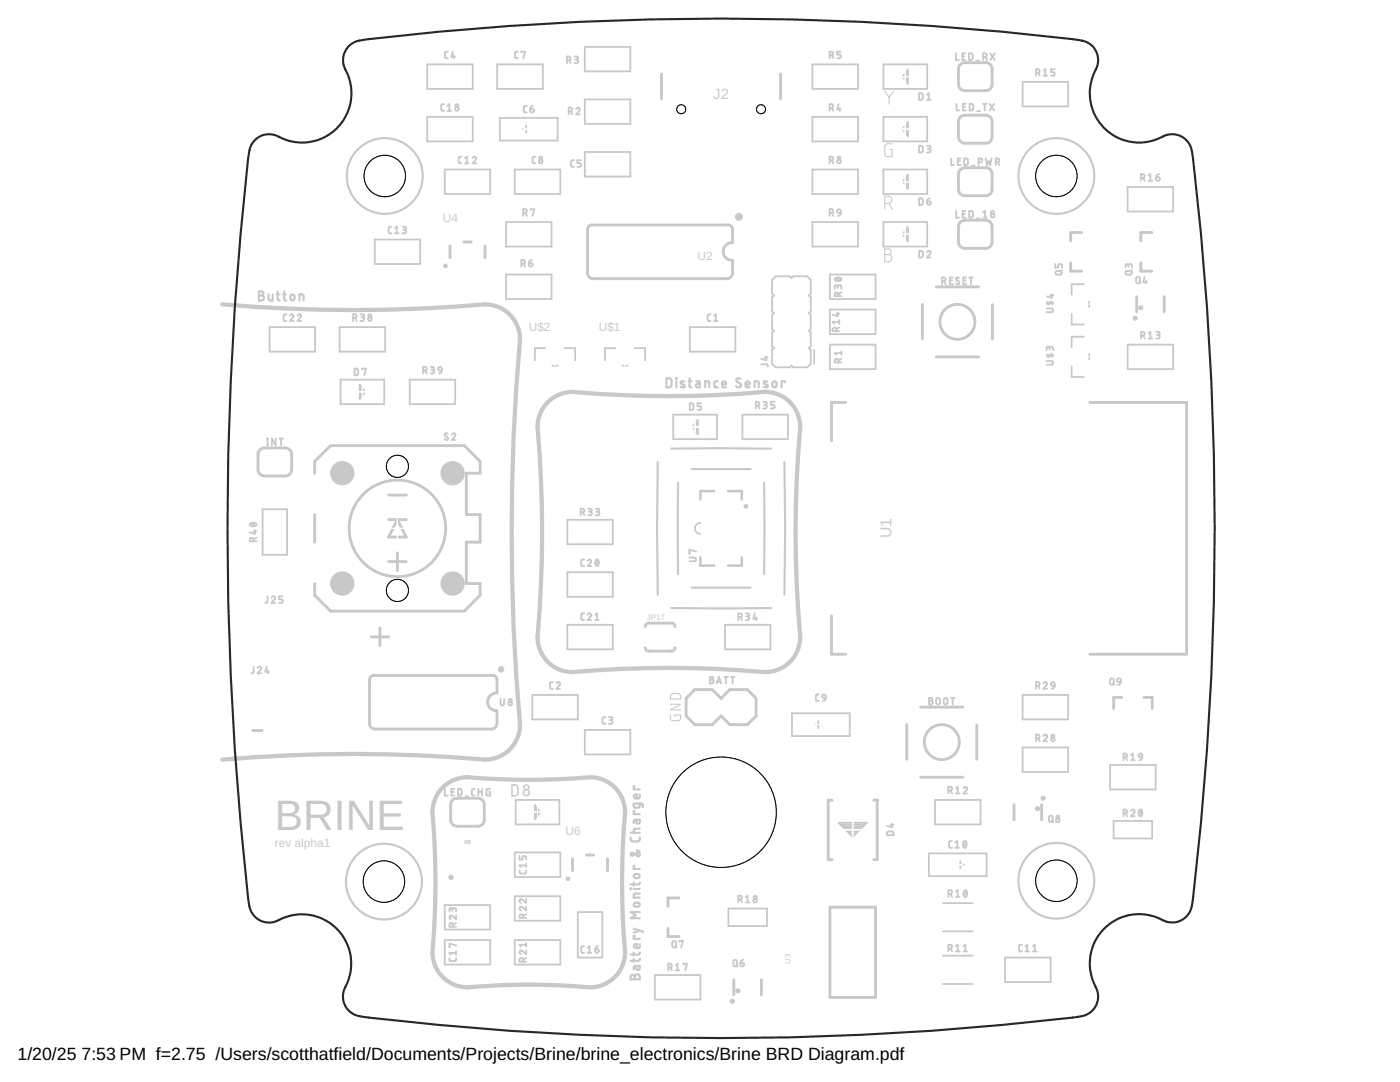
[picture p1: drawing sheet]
<svg xmlns="http://www.w3.org/2000/svg" width="279mm" height="216mm" viewBox="0 0 279 216" stroke-linecap="round" stroke-linejoin="round" font-family="sans-serif">
<defs><g id="words">
<text font-size="8.5" fill="#c8c8c8" x="54.9" y="165.6">BRINE</text>
<g font-size="3.5">
<text x="3.5" y="211.4">1/20/25</text>
<text x="16.3" y="211.4">7:53 PM f=2.75 /Users/scotthatfield/Documents/Projects/Brine/brine_electronics/Brine BRD Diagram.pdf</text>
</g>
<text font-size="3.2" fill="#c8c8c8" x="177.9" y="107.4" transform="rotate(-90 177.9 107.4)">U1</text>
<text font-size="3" fill="#c8c8c8" x="142.3" y="19.8">J2</text>
<g font-size="2.4" fill="#c8c8c8">
<text x="88.4" y="44.3">U4</text>
<text x="139.2" y="51.9">U2</text>
<text x="105.5" y="66">U$2</text>
<text x="119.5" y="66">U$1</text>
<text x="112.9" y="166.6">U6</text>
<text x="54.9" y="169.1">rev alpha1</text>
</g>
<g font-size="1.6" fill="#c8c8c8">
<text x="129.1" y="123.6">JP17</text>
<text x="157.8" y="192.3" transform="rotate(-90 157.8 192.3)">U3</text>
</g>
</g></defs>
<g fill="none" stroke="#fff" stroke-width=".2">
<path d="M88.9 15.3h1.8M89.8 14.4v1.8M102.8 15.3h1.9M103.8 14.4v1.8M120.5 11.8h1.4M121.2 11.1v1.4M165.8 15.3h1.8M166.7 14.4v1.8M179.5 15.3h2.3M180.7 14.1v2.4M193.5 15.3h2.2M194.6 14.2v2.2"/>
<path d="M207.8 18.8h1.7M208.6 17.9v1.8M88.9 25.8h1.8M89.8 24.8v1.9M92.4 36.3h1.8M93.3 35.3v1.9M104.4 25.8h2.2M105.5 24.7v2.2M106.4 36.3h1.8M107.3 35.3v1.9M120.5 32.8h1.5M120.5 22.3h1.4"/>
<path d="M121.2 21.6v1.4M121.2 32v1.5M141.5 25.8h4.8M143 32.8h1.8M143.9 23.4v4.8M143.9 31.9v1.8M165.8 36.3h1.8M165.8 25.8h1.8M166.7 24.9v1.7M166.7 35.4v1.7M179.5 36.3h2.3M179.5 25.8h2.3"/>
<path d="M180.7 24.6v2.3M180.7 35.1v2.3M193.5 36.3h2.2M193.7 25.8h1.9M194.6 24.8v2M194.6 35.2v2.2M228.7 39.8h1.8M229.6 38.9v1.7M78.4 50.2h1.9M79.3 49.3v1.9M92.3 50.2h2M93.3 49.2v2.1"/>
<path d="M104.6 57.2h1.8M104.6 46.7h1.8M105.5 45.9v1.7M105.5 56.3v1.8M129.8 50.2h3.9M131.7 48.3v3.9M165.8 46.7h1.8M166.7 45.8v1.8M169.5 57.2h1.4M170.2 56.5v1.4M179.5 46.7h2.3M180.7 45.6v2.3"/>
<path d="M193.5 46.7h2.2M194.6 45.6v2.3M214.7 50.2h1.9M215.6 49.3v1.9M215.6 59v3.4M228.6 50.2h1.9M229.6 49.3v1.9M229.6 60v1.5M57.4 67.7h1.9M58.4 66.8v1.9M71.2 78.2h2.3M71.4 67.7h1.8"/>
<path d="M72.3 66.8v1.8M72.3 77v2.4M85.4 78.2h1.8M86.3 77.3v1.8M109.1 71.2h3.3M110.8 69.5v3.4M123.1 71.2h3.3M124.8 69.5v3.4M141.2 67.7h2M142.2 66.7v2M158.5 71.2h2.4M159.7 70v2.4"/>
<path d="M169.5 71.2h1.4M169.5 64.2h1.4M170.2 63.5v1.4M170.2 70.5v1.4M189.1 64.2h3.9M191.1 62.3v3.9M213.9 71.2h3.4M213.9 60.7h3.4M215.6 69.5v3.4M228.7 71.2h1.8M228.9 60.7h1.4M229.6 70.3v1.8"/>
<path d="M53.7 92.2h2.2M54.8 91.1v2.2M137.8 85.2h1.8M138.7 84.3v1.8M151.8 85.2h1.8M152.7 84.3v1.8M54 106.2h1.7M54.8 105.3v1.7M76.5 105.4h5.6M79.3 102.6v5.6M116.8 116.6h1.9M116.9 106.2h1.7"/>
<path d="M117.8 105.3v1.7M117.8 115.7v1.9M142.4 105.4h3M143.9 103.9v3M195.3 105.4h5.6M198.1 102.6v5.6M54.1 123.6h1.4M54.8 122.9v1.4M58.4 138.3v3.6M86.5 138.2v3.8M116.8 127.1h1.9M117.8 126.2v1.8"/>
<path d="M131 127.1h1.5M131.7 126.4v1.4M148.3 127.1h1.8M149.2 126.2v1.8M56.6 140.1h3.6M84.5 140.1h3.9M109.8 141.1h1.9M110.8 140.2v1.8M120.3 148.1h1.9M121.2 147.2v1.8M139.3 141.1h2.2M140.4 140v2.2"/>
<path d="M162.6 144.6h2.4M163.8 143.4v2.4M186 148.1h3.9M188 146.2v3.8M207.7 151.6h1.8M207.8 141.1h1.7M208.6 140.2v1.8M208.6 150.7v1.8M225.1 141.1h1.9M225.2 155.1h1.8M226.1 140.2v1.8M226.1 154.2v1.8"/>
<path d="M92.2 162.1h2.2M92.6 172.6h1.4M93.3 161v2.2M93.3 171.9v1.3M106 162.1h2.5M106.6 172.6h1.4M107.3 160.8v2.5M107.3 171.9v1.3M116.4 172.6h2.7M117.8 171.2v2.7M168.4 165.6h3.6M170.2 163.7v3.7"/>
<path d="M190.2 162.1h1.9M190.2 172.6h1.9M191.2 161.1v1.9M191.2 171.6v1.9M204.4 162.1h1.4M205.1 161.4v1.4M225.3 165.6h1.6M226.1 164.7v1.7M92.5 190h1.6M92.6 183h1.4M93.3 182.3v1.4M93.3 189.3v1.5"/>
<path d="M106.6 190h1.4M106.6 181.3h1.4M107.3 180.6v1.4M107.3 189.3v1.4M117.1 186.5h1.3M117.8 185.8v1.4M134.3 197h1.8M134.3 183h1.8M135.2 182.2v1.7M135.2 196.1v1.8M148.4 183h1.6M148.5 197h1.5"/>
<path d="M149.2 182.2v1.6M149.2 196.3v1.5M168.3 190h3.7M170.2 188.2v3.7M190.3 193.5h1.7M190.3 183h1.7M191.2 182.2v1.7M191.2 192.7v1.7M204.1 193.5h2M205.1 192.5v2"/>
</g>
<g fill="none" stroke="#c8c8c8" stroke-width=".42">
<path d="M51.7 58.1h.5a.4 .4 0 0 1 .4 .4 .4 .4 0 0 1-.4 .4 .51 .51 0 0 1 .5 .6 .51 .51 0 0 1-.5 .5h-.5zM51.7 58.9h.5M53.6 58.7v1.1l.3 .2h.5v-1.3M55.2 58.7h.6M55.4 58.1v1.7l.4 .2M56.5 58.7h.6M56.7 58.1v1.7l.4 .2M58.1 58.9l.3-.2 .3 .2 .1 .6a.41 .41 0 0 1-.4 .5 .41 .41 0 0 1-.4-.5zM59.8 60v-1.3l.6 .1 .2 .1v1.1M133 75.5h.6l.4 .3v1.1l-.4 .4h-.6zM134.9 75.5l.1 .1zM135 76.1v1.2"/>
<path d="M136.5 76.2l-.5-.1-.2 .3 .8 .5v.3h-.8M137.4 76.1h.6M137.6 75.5v1.6l.4 .2M139 76.1h.5l.1 .2 .1 1h-.5a.35 .35 0 0 1-.3-.4 .35 .35 0 0 1 .3-.3h.5M140.7 77.3v-1.2l.8 .1 .1 1.1M143.3 76.1h-.6l-.1 .3v.8l.7 .1M144.1 76.7h.8a.42 .42 0 0 0-.3-.6 .42 .42 0 0 0-.5 .4l.1 .7 .7 .1M147.8 75.6a.46 .46 0 0 0-.7-.1 .46 .46 0 0 0-.1 .6l.7 .4a.46 .46 0 0 1 .1 .7 .46 .46 0 0 1-.7 0l-.2-.2M148.8 76.7h.8a.42 .42 0 0 0-.3-.6 .42 .42 0 0 0-.5 .4l.1 .7 .7 .1M150.6 77.3v-1.2l.7 .1 .1 1.1M153.1 76.2l-.6-.1-.1 .3 .8 .5v.3h-.8M154.3 76.2l.3-.1 .3 .1 .1 .7a.41 .41 0 0 1-.4 .4 .41 .41 0 0 1-.4-.4z"/>
<path d="M156.6 76.3v-.2h-.6v1.2M131.3 92.2l-.2 13.2 .2 13.3M134 89.5h19.9M135.3 96.3v18.3M138 93.6h11.8M152.5 96.3v18.3M156.5 92.2l.2 13.2-.2 13.2M138 117.3h11.8M134 121.3h19.9M126.7 156.9h-.2v.6h1.2M127.7 158.5l-.1 .7-.7 .1a.42 .42 0 0 1-.4-.5 .42 .42 0 0 1 .6-.3v.8M125.9 167.1v.5l.4 .3h1.1l.3-.3v-.5"/>
<path d="M125.9 177.3l.1 .1zM125.9 166.2h1.8M126.5 176.1v.6M126.5 177.4h1.2M126.6 174.5l.7-.1a.4 .4 0 0 1 .4 .4 .4 .4 0 0 1-.4 .4l-.7-.1-.1-.3zM126.7 161.9h-.2v.6h1.2M126.7 172.8h-.2v.6h1.2M127 163.6v.4a.35 .35 0 0 0 .3 .4 .35 .35 0 0 0 .4-.4v-.4h-1.1l-.1 .7M127.1 169.6l.6 .9-.2 .3h-.2l-1-.6a.3 .3 0 0 0-.4 .2 .3 .3 0 0 0 .4 .3l1.4-.9M127.7 178.3h-1l-.2 .3v.5h1.2M127.7 176.1l-.2 .4h-1.6M127.7 165.4h-1.1l-.1 .8"/>
<path d="M127.7 160.3l-.2 .8-.7 .1-.3-.2v-.7h1.5l.3 .2v.6M126 194.6l.4-.1 .3 .4a.5 .5 0 0 1 .5-.5 .5 .5 0 0 1 .5 .5v.5h-1.8zM126.5 190.1v.5M126.5 191.3v.6M126.5 185.3l1.8 .6v.2M126.6 180.2l.7-.1a.4 .4 0 0 1 .4 .4 .4 .4 0 0 1-.4 .4l-.7-.1-.1-.3zM126.7 194.9v.5M126.7 186.8h-.2v.5h1.2M127 192.7v.5a.35 .35 0 0 0 .3 .4 .35 .35 0 0 0 .4-.4v-.5h-.9l-.3 .2v.6M127.7 191.3l-.2 .4h-1.6M127.7 190.1l-.2 .3-1.6 .1M127.7 188.4l-.1 .6-.7 .2a.42 .42 0 0 1-.4-.5 .42 .42 0 0 1 .6-.3v.8"/>
<path d="M127.7 185.7l-1.2 .4M127.7 182h-1.8l1 .6-1 .6h1.8"/>
<circle cx="76.8" cy="35.1" r="7.6"/>
<circle cx="210.8" cy="35.1" r="7.6"/>
<circle cx="76.6" cy="175.9" r="7.6"/>
<circle cx="210.8" cy="175.7" r="7.6"/>
</g>
<path d="M44.4 60.7a301.2 301.2 0 0 0 52.4 0 7 7 0 0 1 7 7 442.6 442.6 0 0 0 0 76.9 7 7 0 0 1-7 7 301.2 301.2 0 0 0-52.4 0M109.6 80l.6-.5a7.3 7.3 0 0 1 4.1-1.3 218.6 218.6 0 0 0 38.4 0 7 7 0 0 1 7 7 236.4 236.4 0 0 0 0 41.9 7 7 0 0 1-7 7 218.6 218.6 0 0 0-38.4 0 7 7 0 0 1-7-7 241.9 241.9 0 0 0 0-41.9 7.1 7.1 0 0 1 2.3-5.2zM88.1 157.4a6.9 6.9 0 0 1 5.2-2.3 153 153 0 0 0 25.2 0 7 7 0 0 1 6.3 7 173.5 173.5 0 0 0-.1 28.7 7 7 0 0 1-6.9 6.2 136 136 0 0 0-24.5 0 7 7 0 0 1-7-7 159.5 159.5 0 0 0 0-27.9l.2-1.5a6.8 6.8 0 0 1 1.6-3.2z" fill="none" stroke="#c8c8c8" stroke-width=".85"/>
<path d="M176.6 18.2l.8 1.2M177.4 19.4v1.4M178.3 18.2l-.9 1.2M178 28.7h-1l-.4 .4v1.6l.2 .5 1.2 .1v-1.5h-.4M176.6 49.7h.7a.57 .57 0 0 1 .6 .5 .57 .57 0 0 1-.6 .6 .72 .72 0 0 1 .7 .7 .72 .72 0 0 1-.7 .7h-.7zM176.6 40.6a1.25 1.25 0 0 0 1.3-.3l.1-.4-.1-.4a1.25 1.25 0 0 0-1.3-.3v2.5M176.6 50.8h.7M177.4 40.6l.6 1.1M133.9 138.6l.3-.2h1.2l.4 .4v.7h-2zM133.8 142.7v.8l.3 .3h1.5l.2-.3v-.8h-1.1v.3M133.8 140.5h2l-2 1.1h2" fill="none" stroke="#c8c8c8" stroke-width=".21"/>
<g fill="none" stroke="#c8c8c8" stroke-width=".36">
<path d="M85.3 12.8h9v4.9h-9zM89.4 10.3h-.5l-.1 .3v.9l.6 .1M90.4 10.3l-.3 1h.7M90.6 11v.6M99.2 12.8h9.1v4.9h-9.1zM103.4 10.3h-.5l-.1 .3v.9l.6 .1M104 10.4v-.1h.8l-.4 1.3M113.2 12h.3a.37 .37 0 0 0 .4-.3 .37 .37 0 0 0-.4-.4h-.3v1.3M113.6 12l.3 .6M114.6 11.3h.6l.2 .2-.2 .3-.4 .1M115 11.9a.36 .36 0 0 1 .4 .3 .36 .36 0 0 1-.4 .4h-.4M116.7 9.4h9.1v4.8h-9.1z"/>
<path d="M116.7 19.8h9.1v4.9h-9.1zM162.1 12.8h9.1v4.9h-9.1zM165.6 11h.3a.36 .36 0 0 0 .4-.3 .36 .36 0 0 0-.4-.4h-.3v1.3M166 11l.3 .6M167.8 10.3h-.7v.6h.4a.38 .38 0 0 1 .3 .4 .38 .38 0 0 1-.3 .3h-.4M176.3 12.8h8.7v4.9h-8.7zM180.7 14.6l.5-.7v2.8M180.7 14.6l-.6 .7 1.1 1.4M180.7 14.6l.5 .7-.7-.4 .7 1.1-.9-.9 .9 1.6M180.7 14.6h.5M183.4 18.6h.4l.3 .2v.9l-.2 .2h-.5zM185 19.9h.7"/>
<path d="M185 18.9l.4-.3v1.3M190.8 10.6v1.4h.6M192.1 11.2h.4M192.7 10.6h-.6v1.4h.6M193.4 10.6l.5 .1 .2 .2v.8l-.2 .2-.5 .1zM194.9 12.1h.6M196.2 11.4h.4a.37 .37 0 0 0 .4-.4 .37 .37 0 0 0-.4-.4h-.4v1.4M196.7 11.4l.3 .6M197.6 10.6l.9 1.4M198.5 10.6l-.9 1.4M204.1 16.3h9.1v4.9h-9.1zM206.8 14.5h.3a.36 .36 0 0 0 .4-.3 .36 .36 0 0 0-.4-.4h-.3v1.3"/>
<path d="M207.2 14.5l.3 .6M208.2 14.1l.4-.3v1.3M208.2 15.1h.8M210.5 13.8h-.7v.6h.4a.38 .38 0 0 1 .3 .3 .38 .38 0 0 1-.3 .4h-.4M85.3 23.3h9v4.9h-9zM88.6 20.8h-.4l-.1 .3v.8l.5 .2M88.8 33.8h9v4.9h-9zM89.3 22.1h.7M89.3 21.1l.4-.3v1.3M92.1 31.3h-.4l-.2 .3 .1 .8 .1 .2h.4M92.8 32.6h.7M92.8 31.6l.4-.3v1.3"/>
<path d="M94.3 31.6a.36 .36 0 0 1 .5-.3 .36 .36 0 0 1 .1 .6l-.6 .7h.8M99.8 23.5h11.5v4.5h-11.5zM102.7 33.8h9.1v4.9h-9.1zM104.3 25.8h1.4M105 25.1v1.4M105.1 21.1l-.4 .1-.2 .2v.9l.2 .1 .4 .1M105.8 21.7h.4a.37 .37 0 0 1 .3 .4 .37 .37 0 0 1-.4 .3 .37 .37 0 0 1-.3-.3zM106.4 21.1l-.4 .2-.2 .4M106.9 31.3h-.5l-.1 .3v.8l.1 .2h.5M113.5 22.2h.4a.37 .37 0 0 0 .3-.3 .37 .37 0 0 0-.3-.4h-.4v1.3M113.9 22.2l.3 .6M114.6 32h-.5l-.1 .3v.8l.2 .2h.4"/>
<path d="M115 21.8a.36 .36 0 0 1 .5-.3 .36 .36 0 0 1 .1 .6l-.6 .7h.7M116 32h-.8v.6h.5a.38 .38 0 0 1 .3 .3 .38 .38 0 0 1-.3 .4h-.5M116.7 30.3h9.1v4.9h-9.1zM162.1 33.8h9.1v4.9h-9.1zM162.1 23.3h9.1v4.9h-9.1zM165.6 21.5h.3a.37 .37 0 0 0 .4-.3 .37 .37 0 0 0-.4-.4h-.3v1.3M165.6 32h.3a.37 .37 0 0 0 .4-.4 .37 .37 0 0 0-.4-.3h-.3v1.3M166 21.5l.3 .6M166 32l.3 .6M167.4 20.8l-.3 1h.7M167.6 21.5v.6M176.3 33.8h8.7v4.9h-8.7z"/>
<path d="M176.3 23.3h8.7v4.9h-8.7zM180.7 25.1l.5-.7v2.8M180.7 35.6l.5-.7v2.8M180.7 25.1l-.6 .7 1.1 1.4M180.7 25.1l.5 .7-.7-.4 .7 1.1-.9-.9 .9 1.6M180.7 25.1h.5M180.7 35.6l-.6 .7 1.1 1.4M180.7 35.6l.5 .7-.7-.4 .7 1.1-.9-.9 .9 1.6M180.7 35.6h.5M183.4 29.1h.5l.2 .2v.9l-.2 .2h-.5zM183.4 39.6h.5l.2 .2v.9l-.2 .2h-.5zM185 29.1h.6l.1 .2-.1 .4h-.5"/>
<path d="M185.4 29.7a.36 .36 0 0 1 .3 .4 .36 .36 0 0 1-.3 .3h-.4M185.6 39.6l-.4 .1-.2 .5M189.8 31.6v1.3h.6M190.9 20.7v1.3h.6M191.2 32.2h.4M191.7 31.6h-.5v1.3h.5M192.2 21.3h.4M192.4 31.6h.6l.2 .2v.9l-.2 .2h-.6zM192.8 20.7h-.6v1.3h.6M193.5 20.7h.5l.2 .2v.8l-.2 .3h-.5zM193.9 33.1h.6M195 22.2h.6"/>
<path d="M195.3 32.3h.4a.36 .36 0 0 0 .3-.3 .36 .36 0 0 0-.3-.4h-.4v1.3M196.2 20.7h.7M196.5 20.7v1.3M196.7 31.6l.3 1.3 .3-.8 .3 .8 .3-1.3M197.5 20.7l.9 1.3M198.4 20.7l-.9 1.3M198.7 32.3h.4a.36 .36 0 0 0 .4-.3 .36 .36 0 0 0-.4-.4h-.4v1.3M199.2 32.3l.3 .6M225 37.3h9.1v4.9h-9.1zM227.7 35.5h.4a.37 .37 0 0 0 .4-.4 .37 .37 0 0 0-.4-.3h-.4v1.3M228.2 35.5l.3 .6M229.2 35.1l.4-.3v1.3"/>
<path d="M229.2 36.1h.8M230.7 35.3h.5a.37 .37 0 0 1 .3 .5 .37 .37 0 0 1-.4 .3 .37 .37 0 0 1-.4-.4zM231.3 34.8l-.5 .2-.1 .3M74.8 47.8h9.1v4.9h-9.1zM78.1 45.2l-.4 .1-.1 .2v.9l.5 .2M78.8 46.6h.8M78.8 45.5l.4-.3v1.4M80.3 45.2h.5l.3 .3-.2 .3h-.4M80.7 45.8a.37 .37 0 0 1 .4 .4 .37 .37 0 0 1-.4 .4h-.4M101 54.8h9.1v4.9h-9.1zM101 44.3h9.1v4.9h-9.1zM104.1 52.6h.3a.37 .37 0 0 0 .4-.4 .37 .37 0 0 0-.4-.3h-.3v1.3"/>
<path d="M104.4 42.5h.4a.37 .37 0 0 0 .4-.4 .37 .37 0 0 0-.4-.4h-.4v1.4M104.5 52.6l.3 .6M104.9 42.5l.3 .6M105.6 52.5h.4a.37 .37 0 0 1 .3 .4 .37 .37 0 0 1-.4 .3 .37 .37 0 0 1-.3-.4zM105.9 41.9v-.2h.7l-.3 1.4M106.2 51.9l-.4 .1-.2 .5M154.1 55.8l.7-.7h2.8l.3 .4 .4-.4h2.8l.7 .7v2.8l-.4 .4 .4 .3v2.8l-.4 .4 .4 .3v2.8l-.4 .4 .4 .3v2.8l-.4 .4 .4 .3v2.8l-.7 .7h-2.8l-.4-.3-.3 .3h-2.8l-.7-.7v-2.8l.4-.3-.4-.4v-2.8l.4-.3-.4-.4v-2.8l.4-.3-.4-.4v-2.8l.4-.3-.4-.4zM162.1 44.3h9.1v4.9h-9.1zM165.6 42.5h.3a.37 .37 0 0 0 .4-.4 .37 .37 0 0 0-.4-.4h-.3v1.4M165.6 54.8h9.1v4.9h-9.1zM166 42.5l.3 .6M166.7 55.5a.76 .76 0 0 1 1.2 .3 .74 .74 0 0 1-1.3-.2z"/>
<path d="M166.9 55.4l.7 .6M167.2 57.2a.37 .37 0 0 1 .3-.3 .37 .37 0 0 1 .4 .3v.4M167.2 57.5l-.1-.6h-.3l-.2 .1v.6M167.2 41.9l.2-.2 .3 .2 .1 .6-.6-.1zM167.3 59.1v-.4a.37 .37 0 0 0-.3-.3 .37 .37 0 0 0-.4 .3v.4h1.3M167.8 42.5l-.1 .3-.5 .3M167.9 58.4l-.6 .3M176.3 44.3h8.7v4.9h-8.7zM180.7 46l.5-.7v2.9M180.7 46l-.6 .7 1.1 1.5M180.7 46l.5 .7-.7-.3 .7 1.1-.9-.9 .9 1.6M180.7 46h.5"/>
<path d="M183.4 50.1h.4l.3 .2v.9l-.2 .2h-.5zM185 50.4a.36 .36 0 0 1 .5-.3 .36 .36 0 0 1 .1 .6l-.6 .7h.7M185 40.2h.4a.37 .37 0 0 1 .3 .4 .37 .37 0 0 1-.4 .3 .37 .37 0 0 1-.3-.4zM188 56.1h.4a.37 .37 0 0 0 .3-.4 .37 .37 0 0 0-.3-.3h-.4v1.3M188.4 56.1l.3 .6M189.5 56h.5M190.1 55.4h-.6v1.3h.6M190.8 42.1v1.3h.6M191.4 55.5l-.4-.1-.2 .3 .5 .5a.36 .36 0 0 1 0 .5 .36 .36 0 0 1-.6-.2M192.1 42.7h.5M192.3 56h.4M192.7 42.1h-.6v1.3h.6"/>
<path d="M192.8 55.4h-.5v1.3h.5M193.4 55.4h.7M193.4 42.1h.6l.1 .2 .1 .8-.2 .3h-.6zM193.8 55.4v1.3M194.9 43.6h.6M196.2 43.4h.8M196.2 42.4l.4-.3v1.3M209.6 58.9h.6M209.9 58.7v.7l-1-.3M210.6 52.7v.7h.6v-.4a.38 .38 0 0 1 .4-.3 .38 .38 0 0 1 .3 .3v.4M210.7 54.2l.9-.1a.37 .37 0 0 1 .3 .3 .37 .37 0 0 1-.3 .4l-.9-.1-.1-.3zM211.9 53.9l-.3 .3"/>
<path d="M216.3 56.7h-2.4v2.1M224.7 54.2l.9-.1a.37 .37 0 0 1 .3 .3 .37 .37 0 0 1-.3 .4h-.8l-.2-.2zM225.2 53a.36 .36 0 0 1 .4-.3 .36 .36 0 0 1 .3 .3v.4M225.2 53.3l-.1-.5-.3-.1-.2 .1v.6M225.9 53.9l-.3 .3M226.8 55.3l.3-.1 .3 .1 .1 .9a.37 .37 0 0 1-.4 .4 .37 .37 0 0 1-.4-.4zM227.3 56.3l.3 .3M228.4 55.2l-.3 1.1h.8M228.7 56v.6M53.8 65.3h9.1v4.9h-9.1zM57.2 62.7l-.5 .1-.1 .2v.9l.2 .1 .4 .1M57.8 63a.37 .37 0 0 1 .6-.3 .37 .37 0 0 1 .1 .6l-.7 .8h.8"/>
<path d="M59.4 63a.36 .36 0 0 1 .5-.3 .36 .36 0 0 1 .1 .6l-.6 .8h.7M67.8 65.3h9.1v4.9h-9.1zM68 75.8h8.7v4.8h-8.7zM70.5 63.5h.3a.37 .37 0 0 0 .4-.4 .37 .37 0 0 0-.4-.4h-.3v1.4M70.8 73.6h.5l.2 .2v.7l-.2 .3-.5 .1zM70.9 63.5l.3 .6M71.8 76.8l1.1 1.4-1.1 1.4zM71.8 76.8l.9 1.6-.9-.9 .7 1-.7-.3 .5 .7h-.5M71.9 62.7h.6l.2 .2-.1 .3-.5 .1M72.3 73.7v-.1h.7l-.3 1.3M72.3 63.3a.37 .37 0 0 1 .4 .4 .37 .37 0 0 1-.4 .4h-.4M81.8 75.8h9v4.8h-9z"/>
<path d="M84.4 73.9h.4a.37 .37 0 0 0 .4-.3 .37 .37 0 0 0-.4-.4h-.4v1.3M84.9 73.9l.3 .6M85.9 73.2h.6l.2 .2-.2 .4h-.4M86.3 73.8a.37 .37 0 0 1 .4 .4 .37 .37 0 0 1-.4 .3h-.4M87.5 73.3l.3-.1 .3 .1 .1 .6h-.7zM88.2 73.9l-.1 .4-.5 .2M108.8 69.5h-2.1v2.4M110.2 73h1.1M112.7 69.5h2.1v2.4M122.8 69.5h-2.1v2.4M124.2 73h1.1M126.7 69.5h2.1v2.4"/>
<path d="M137.7 65.3h9.1v4.9h-9.1zM141.8 62.7l-.4 .1-.2 .2v.9l.2 .1 .4 .1M142.5 64.1h.7M142.5 63l.4-.3v1.4M151.9 72.7h1.2l.1 .4M152.6 71.4h.6M152.9 71.1v.8l-1-.3M162.5 69.8v2.8M165.6 61.8h9.1v4.9h-9.1zM165.6 68.8h9.1v4.9h-9.1zM166.9 66.1v-.4a.37 .37 0 0 0-.4-.4 .37 .37 0 0 0-.3 .4v.4h1.3M166.9 62.6h.6"/>
<path d="M167.2 62.4v.7l-1-.3M167.3 72.3v-.4a.37 .37 0 0 0-.3-.3 .37 .37 0 0 0-.4 .3v.4h1.3M167.5 65.3l-.6 .3M167.5 64.2h-1.3l.3 .4M167.5 63.9v.7M167.9 71.6l-.6 .3M167.9 70.5h-1.3l.3 .3M167.9 70.1v.7M208.9 72.1h.9a.36 .36 0 0 1 .4 .3 .36 .36 0 0 1-.4 .4h-.9M208.9 61.6h.9a.37 .37 0 0 1 .4 .3 .37 .37 0 0 1-.4 .4h-.9M208.9 71h1.3M208.9 60.5h1.3"/>
<path d="M209.1 70.7l-.1 .4 .3 .1 .3-.4 .3-.1 .1 .5M209.1 60.2l-.1 .4 .3 .2 .3-.5 .3-.1 .1 .6M209.5 69.6a.36 .36 0 0 1 .3-.4 .36 .36 0 0 1 .4 .4v.3M209.5 69.8l-.1-.5-.3-.1-.2 .1v.6M213.9 62.7v2h2.4M213.9 73.1v2.1h2.4M216.3 67.2h-2.4v2.1M217.4 60.2v1.1M217.4 70.7v1M225 68.8h9.1v4.9h-9.1zM227.7 67h.4a.37 .37 0 0 0 .4-.4 .37 .37 0 0 0-.4-.4h-.4v1.3M228.2 67l.3 .5"/>
<path d="M229.2 66.5l.4-.3v1.3M229.2 67.5h.8M230.7 66.2h.6l.2 .2-.2 .4h-.4M231.1 66.8a.37 .37 0 0 1 .4 .4 .37 .37 0 0 1-.4 .3h-.4M53.2 88.9h.3M53.2 87.5h.3M53.4 87.5v1.4M55 87.5v1.4l-.7-1.4v1.4M55.7 87.5h.8M56.1 87.5v1.4M89.4 86.6l-.5-.1-.2 .2 .6 .5a.35 .35 0 0 1-.1 .6 .35 .35 0 0 1-.5-.2M90.2 86.7a.36 .36 0 0 1 .5-.2 .36 .36 0 0 1 .1 .5l-.6 .8h.7"/>
<path d="M134.4 82.7h8.7v4.9h-8.7zM137.6 80.5h.6l.2 .2v.9l-.2 .2h-.6zM139.3 83.8v2.8l-1.1-1.4zM139.3 84.5h-.6l.6 .7-.7-.4 .7 1.1-.9-.9 .9 1.6M140 80.5h-.8v.6h.5a.37 .37 0 0 1 .3 .3 .37 .37 0 0 1-.3 .4h-.5M148.2 82.7h9v4.9h-9zM150.8 80.9h.4a.37 .37 0 0 0 .4-.4 .37 .37 0 0 0-.4-.3h-.4v1.3M151.3 80.9l.3 .6M152.3 80.2h.5l.3 .2-.2 .4h-.4M152.7 80.8a.37 .37 0 0 1 .4 .3 .37 .37 0 0 1-.4 .4h-.4M154.6 80.2h-.8v.6h.5a.38 .38 0 0 1 .3 .3 .38 .38 0 0 1-.3 .4h-.5M49.9 104.5a.74 .74 0 0 1 1.3 .3 .83 .83 0 0 1-1.4-.2z"/>
<path d="M50.1 104.4l.8 .5M50.6 108v-.3a.37 .37 0 0 0-.4-.4 .37 .37 0 0 0-.4 .4v.3h1.4M50.6 106h.6M50.9 105.8v.7l-1.1-.3M51.2 107.3l-.6 .3M52.4 101.6h4.9v9.1h-4.9zM53.4 119v1l-.2 .3h-.3M54.2 119.3a.36 .36 0 0 1 .5-.3 .36 .36 0 0 1 .1 .6l-.6 .7h.7M56.4 119h-.7v.6h.4a.38 .38 0 0 1 .3 .3 .38 .38 0 0 1-.3 .4h-.4M113.2 103.7h9.1v4.9h-9.1zM113.2 114.2h9.1v4.9h-9.1zM115.9 102.2h.3a.36 .36 0 0 0 .4-.3 .36 .36 0 0 0-.4-.4h-.3v1.3"/>
<path d="M116.3 102.2l.3 .6M116.6 111.6l-.5 .1-.1 .2v.9l.2 .1 .4 .1M117.3 111.9a.36 .36 0 0 1 .5-.2 .36 .36 0 0 1 .1 .5l-.6 .8h.7M117.4 101.5h.5l.2 .2-.2 .4h-.4M117.8 102.1a.37 .37 0 0 1 .3 .4 .37 .37 0 0 1-.3 .3h-.4M118.9 101.5h.6l.1 .2-.1 .4h-.5M118.9 111.7l.2-.1a.8 .8 0 0 1 0 1.4 .84 .84 0 0 1-.2-1.3zM119.3 102.1a.37 .37 0 0 1 .3 .4 .37 .37 0 0 1-.3 .3h-.4M119.4 111.9l-.5 .8M137.6 111.3h1a.37 .37 0 0 1 .3 .3 .37 .37 0 0 1-.3 .4h-1M138.9 110.1l-1.3-.4v.7h.1M139.8 104.3a1.1 1.1 0 0 0-1.1 1.1 1.1 1.1 0 0 0 1.1 1.1"/>
<path d="M50.6 133v1.2l-.4 .1M51.4 133.3a.36 .36 0 0 1 .5-.3 .36 .36 0 0 1 .1 .6l-.6 .7h.8M53.2 133l-.3 1h.8M53.4 133.8v.5M99.9 139.4v1a.36 .36 0 0 0 .4 .4 .36 .36 0 0 0 .3-.4v-1M106.2 138.7h9.1v4.9h-9.1zM110.4 136.1h-.5l-.1 .3v.8l.1 .2h.5M111 136.4a.36 .36 0 0 1 .6-.3 .36 .36 0 0 1 .1 .6l-.7 .7h.8M113.2 124.7h9.1v4.9h-9.1zM116.6 122.4h-.5l-.1 .3v.8l.2 .2h.4M117.3 122.7a.37 .37 0 0 1 .5-.3 .37 .37 0 0 1 .1 .6l-.6 .7h.7M118.8 123.7h.7"/>
<path d="M118.8 122.7l.3-.3v1.3M141.7 135.1l.6 .1v.3l-.2 .1a.37 .37 0 0 1 .3 .4 .37 .37 0 0 1-.3 .4h-.4zM141.7 135.6h.4M143 136.4l.5-1.3 .4 1.3M143.2 136.1h.6M144.5 135.1h.8M144.7 124.7h9.1v4.9h-9.1zM144.9 135.1v1.3M145.8 135.1h.8M146.2 135.1v1.3M147.3 123.1h.4a.37 .37 0 0 0 .4-.3 .37 .37 0 0 0-.4-.4h-.4v1.3M147.8 123.1l.3 .6"/>
<path d="M148.8 122.4h.6l.2 .2-.2 .4h-.4M149.2 123a.37 .37 0 0 1 .4 .4 .37 .37 0 0 1-.4 .3h-.4M150.6 122.4l-.3 1h.8M150.9 123.1v.6M163.4 138.6h-.4l-.2 .3v.8l.6 .2M164.2 138.7l.2-.1 .3 .1 .1 .6-.6-.1zM164.8 139.3l-.1 .3-.5 .3M185.4 139.3l.6 .1 .1 .2-.3 .2a.36 .36 0 0 1 .4 .4 .36 .36 0 0 1-.4 .4h-.4zM185.4 139.8h.4M186.9 139.4l.3-.1 .3 .1 .1 .8a.37 .37 0 0 1-.4 .4 .37 .37 0 0 1-.4-.4zM188.4 139.4l.4-.1 .3 .2v.7a.37 .37 0 0 1-.4 .4 .37 .37 0 0 1-.4-.4zM189.8 139.3h.7"/>
<path d="M190.1 139.3v1.3M204.1 138.7h9.1v4.9h-9.1zM206.8 136.8h.3a.37 .37 0 0 0 .4-.3 .37 .37 0 0 0-.4-.4h-.3v1.3M207.2 136.8l.3 .6M208.2 136.4a.37 .37 0 0 1 .6-.3 .37 .37 0 0 1 .1 .6l-.7 .7h.8M209.9 136.2l.2-.1 .3 .1 .1 .6h-.7zM210.5 136.8l-.1 .4-.5 .2M221.6 135.4h.4l.2 .2 .1 .7a.37 .37 0 0 1-.4 .4 .37 .37 0 0 1-.4-.4zM222.1 136.4l.3 .3M223 135.4l.3-.1 .3 .1 .1 .7-.7-.1zM223.7 136.1l-.3 .4-.3 .2M88.8 157.4v1.3h.6"/>
<path d="M90.1 158h.4M90.7 157.4h-.6v1.3h.6M91.4 157.4h.5l.2 .2v.9l-.2 .2h-.5zM92.9 158.9h.6M94.7 157.4l-.4 .1-.2 .2 .1 .9 .1 .1h.4M95.5 158h.7M95.5 157.4v1.3M96.2 157.4v1.3M97.8 157.4l-.7 .2v.9l.2 .2h.5v-.7h-.2M102.9 159.6h8.7v4.9h-8.7zM116.7 145.6h9.1v4.9h-9.1zM120.8 143.1h-.4l-.2 .3 .1 .8 .1 .2h.4"/>
<path d="M121.5 143.1h.5l.2 .2-.1 .4h-.4M121.9 143.7a.37 .37 0 0 1 .4 .3 .37 .37 0 0 1-.4 .4h-.4M158.1 142.3h11.5v4.6h-11.5zM162.6 144.6h1.4M163.3 143.9v1.4M186.6 159.6h9.1v4.9h-9.1zM189.3 157.7h.4a.37 .37 0 0 0 .3-.3 .37 .37 0 0 0-.3-.4h-.4v1.3M189.7 157.7l.3 .6M190.8 157.3l.3-.3v1.3M190.8 158.3h.7M192.3 157.3a.36 .36 0 0 1 .5-.3 .36 .36 0 0 1 .1 .6l-.6 .7h.7M204.1 149.1h9.1v4.9h-9.1z"/>
<path d="M206.8 147.3h.3a.37 .37 0 0 0 .4-.4 .37 .37 0 0 0-.4-.3h-.3v1.3M207.2 147.3l.3 .6M208.2 146.9a.36 .36 0 0 1 .5-.3 .36 .36 0 0 1 .2 .6l-.7 .7h.8M221.6 152.6h9v4.9h-9zM224.2 151.1h.4a.37 .37 0 0 0 .4-.4 .37 .37 0 0 0-.4-.3h-.4v1.3M224.7 151.1l.3 .6M225.7 150.7l.4-.3v1.3M225.7 151.7h.8M227.3 150.5l.3-.1 .3 .1 .1 .6-.7-.1zM228 151.1l-.3 .5-.3 .1M102.7 170.1h9.1v4.9h-9.1zM102.7 178.8h9.1v4.9h-9.1z"/>
<path d="M103.7 173.7v.5l.3 .1h.8l.2-.2v-.4M103.7 170.8v.7h.6v-.4a.38 .38 0 0 1 .3-.3 .38 .38 0 0 1 .4 .3v.4M105 179.4v.7l-.7-.6a.36 .36 0 0 0-.6 .1 .36 .36 0 0 0 .3 .5M105 172.3v.7M105 172.7h-1.3l.3 .3M106.7 160.7l1.1 1.4-1.1 1.4zM106.7 160.7l.9 1.5-.9-.8 .7 1-.7-.3 .6 .7h-.6M147.3 179.5h.4a.37 .37 0 0 0 .4-.4 .37 .37 0 0 0-.4-.4h-.4v1.4M147.8 179.5l.3 .6M148.8 179l.4-.3v1.4M167.7 164.5h4.9M168.1 164.9h4.2"/>
<path d="M168.4 165.2h3.5M168.8 165.6h2.8M169.1 165.9h2.1M169.5 166.3h1.4M169.8 166.6h.7M170.9 166.3l2.1-2.1h-5.6l2.8 2.8 .3-.4M170.9 166.3l-.4 .3M177.1 166l1-.1 .2 .2v.5h-1.3zM177.7 164.5h.6M178 164.3v.8l-1-.3M185.4 170.3h11.5v4.5h-11.5zM189.3 178.4h.4a.37 .37 0 0 0 .3-.4 .37 .37 0 0 0-.3-.4h-.4v1.3"/>
<path d="M189.7 178.4l.3 .5M190 167.8l-.5 .1-.1 .2v.9l.2 .1 .4 .1M190.6 169.2h.8M190.6 168.1l.4-.3v1.4M190.8 177.9l.3-.3v1.3M190.8 178.9h.7M191 172.6h1.4M191.7 171.9v1.3M192.3 167.9h.1a.65 .65 0 0 1 .6 .4 .65 .65 0 0 1-.2 .7l-.3 .2a.84 .84 0 0 1-.2-1.3zM192.4 177.7l.3-.1a.8 .8 0 0 1 0 1.3 .8 .8 0 0 1-.3-1.2zM192.8 168.1l-.6 .8M192.9 177.9l-.5 .7"/>
<path d="M209.4 162.8l.3-.1 .3 .1 .1 .9a.37 .37 0 0 1-.4 .4 .37 .37 0 0 1-.4-.4zM209.9 163.8l.3 .3M222.2 163.8h7.7v3.5h-7.7zM224.2 162.3h.4a.37 .37 0 0 0 .4-.4 .37 .37 0 0 0-.4-.4h-.4v1.4M224.7 162.3l.3 .6M225.7 161.8a.36 .36 0 0 1 .5-.2 .36 .36 0 0 1 .1 .5l-.6 .8h.8M227.4 161.6l.2-.1a.8 .8 0 0 1 0 1.4 .86 .86 0 0 1-.2-1.3zM227.9 161.8l-.6 .8M88.8 180.6h9v4.9h-9zM88.8 187.6h9v4.9h-9zM89.7 191.2v.4l.3 .2 .8-.1 .2-.5M90.3 181.5a.37 .37 0 0 1 .3-.3 .37 .37 0 0 1 .4 .3v.4"/>
<path d="M90.3 181.8v-.5l-.4-.1-.2 .1v.6M90.4 184.9v-.4a.36 .36 0 0 0-.3-.3 .36 .36 0 0 0-.4 .3v.4h1.3M91 182.7v.7l-.7-.6a.36 .36 0 0 0-.6 .1 .36 .36 0 0 0 .3 .5M91 188.6l-1.3-.3v.7h.2M91 189.8v.7M91 190.1h-1.3l.3 .4M91 184.2l-.6 .3M102.7 187.6h9.1v4.9h-9.1zM104.4 191.9v-.4a.37 .37 0 0 0-.4-.3 .37 .37 0 0 0-.3 .3v.4h1.3M104.4 183.2v-.4a.37 .37 0 0 0-.4-.4 .37 .37 0 0 0-.3 .4v.4h1.3M105 189.7v.7l-.7-.6a.36 .36 0 0 0-.6 .1 .36 .36 0 0 0 .3 .5M105 180.9v.8l-.7-.7a.37 .37 0 0 0-.6 .2 .37 .37 0 0 0 .3 .5"/>
<path d="M105 188.2v.7M105 188.5h-1.3l.3 .4M105 191.2l-.6 .3M105 182.4l-.6 .3M115.3 182h4.9v9.1h-4.9zM116.6 188.8h-.5l-.1 .3v.8l.6 .2M117.3 190.1h.7M117.3 189.1l.3-.3v1.3M118.8 189.4h.4a.36 .36 0 0 1 .3 .4 .36 .36 0 0 1-.4 .3 .36 .36 0 0 1-.3-.3zM119.4 188.8l-.5 .2-.1 .4M130.7 194.6h9.1v4.9h-9.1zM133.4 193h.3a.37 .37 0 0 0 .4-.3 .37 .37 0 0 0-.4-.4h-.3v1.3"/>
<path d="M133.8 193l.3 .6M134.3 187.9l.2-.2 .3 .2 .1 .8a.37 .37 0 0 1-.4 .4 .37 .37 0 0 1-.3-.4zM134.7 188.8l.3 .3M134.9 192.6l.3-.3v1.3M134.9 193.6h.7M135.6 187.9v-.2h.7l-.4 1.4M136.4 192.4v-.1h.7l-.4 1.3M145.4 181.3h7.7v3.5h-7.7zM146.5 191.6l.2-.1 .3 .1 .1 .9a.36 .36 0 0 1-.4 .3 .36 .36 0 0 1-.3-.3zM146.9 192.6l.3 .2M147.8 192.1h.4a.37 .37 0 0 1 .3 .4 .37 .37 0 0 1-.4 .3 .37 .37 0 0 1-.3-.3zM148.4 191.5l-.5 .3-.1 .3"/>
<path d="M148.8 180.1h.8M188.2 185.8h5.9M188.2 180.2h5.9M188.2 190.7h5.9M188.2 196.3h5.9M189.3 189.3h.4a.36 .36 0 0 0 .3-.4 .36 .36 0 0 0-.3-.4h-.4v1.3M189.7 189.3l.3 .5M190.8 189.8h.7M190.8 188.8l.3-.3v1.3M192.3 189.8h.7M192.3 188.8l.4-.3v1.3M200.6 191.1h9.1v4.9h-9.1z"/>
<path d="M204 188.5l-.5 .1-.1 .2v.9l.6 .1M204.6 189.8h.8M204.6 188.8l.4-.3v1.3M206.1 189.8h.8M206.1 188.8l.4-.3v1.3"/>
<circle cx="91.2" cy="21.1" r=".3"/>
<circle cx="91.2" cy="21.7" r=".36"/>
<circle cx="107.9" cy="32.2" r=".37"/>
<circle cx="107.9" cy="31.6" r=".3"/>
<circle cx="167.4" cy="31.6" r=".3"/>
<circle cx="167.4" cy="32.2" r=".38"/>
<circle cx="198.1" cy="42.4" r=".3"/>
<circle cx="198.1" cy="43.1" r=".37"/>
<circle cx="73.8" cy="63.7" r=".37"/>
<circle cx="73.8" cy="63" r=".3"/>
<circle cx="101.8" cy="139.7" r=".29"/>
<circle cx="101.8" cy="140.4" r=".37"/>
<circle cx="210.1" cy="147.5" r=".36"/>
<circle cx="210.1" cy="146.9" r=".29"/>
<circle cx="150.7" cy="179" r=".29"/>
<circle cx="150.7" cy="179.7" r=".37"/>
<circle cx="211.1" cy="163" r=".29"/>
<circle cx="211.1" cy="163.7" r=".37"/>
</g>
<g fill="none" stroke="#c8c8c8" stroke-width=".57">
<path d="M132 14.8v4.9M155.8 14.8v4.9M191.6 13l.4-.4 .6-.1h4.1l.8 .3 .4 .4 .1 .6v3l-.3 .8-.4 .4-.6 .1h-4.1l-.8-.3-.4-.4-.1-.6v-3zM191.6 33.9l.4-.3 .6-.1h4.1l.8 .2 .4 .5 .1 .5v3.1l-.3 .8-.4 .3-.6 .2h-4.1l-.8-.3-.4-.4-.1-.6v-3.1zM191.6 23.5l.4-.4 .6-.1h4.1l.8 .3 .4 .4 .1 .5v3.1l-.3 .8-.4 .3-.6 .2h-4.1l-.8-.3-.4-.4-.1-.6v-3.1zM89.8 49.1v2.3M92.6 48.3h1.4M96.8 49.1v2.3M146.1 48.4a1.75 1.75 0 0 0-1.8 1.8 1.75 1.75 0 0 0 1.8 1.7M146.2 48.4v-2.7l-.2-.5-.6-.3h-27.4l-.6 .4-.1 .4v8.8l.1 .6 .6 .5h27.2l.4-.2 .4-.4 .2-.7M146.2 51.9v2.3M186.8 57.2h8.5"/>
<path d="M191.6 44.4l.4-.3 .6-.2h4.1l.8 .3 .4 .5 .1 .5v3.1l-.3 .8-.4 .3-.6 .2h-4.1l-.8-.3-.4-.5-.1-.5v-3.1zM213.7 52.5v1.6h2.2M215.9 46.4h-2.2v1.6M226.8 59.2v3M227.7 52.5v1.6h2.2M229.9 46.4h-2.2v1.6M232.3 59.2v3M184.1 60.7v6.9M186.8 71.2h8.5M198.1 60.8v6.8M51.8 89.9l.4-.4 .5-.1h4.2l.8 .3 .4 .4 .1 .5v3.1l-.3 .8-.4 .3-.6 .2h-4.2l-.7-.3-.4-.4-.1-.6v-3.1zM62.8 94.4v-2.3l3.2-3.2h26.7l3.1 3.2v2.3h-2.7v8.3h2.7v5.5h-2.7v8.2h2.7v2.4l-3.1 3.1h-26.7l-3.2-3.1v-2.4"/>
<path d="M77.6 98.8h3.5M168.8 80.3h-2.9v7.6M217.5 80.3h19.3v50.2h-19.3M62.8 102.7v5.5M77.6 103.7h3.5M77.6 112.1h3.5M79.3 103.7l1.8 3.5h-3.5zM79.3 110.3v3.5M74.1 127.1h3.5M75.8 125.3v3.5M99 138.3a1.75 1.75 0 0 0-1.7 1.7 1.75 1.75 0 0 0 1.7 1.8M99.2 138.3v-2.8l-.2-.4-.6-.4-23.9 .1-.6 .3-.2 .5 .1 9.1a1.02 1.02 0 0 0 1 .8h23.3l.5-.2 .4-.4 .2-.8"/>
<path d="M128.8 125l.1-.4 .6-.3 4.7 .1 .4 .2 .1 .4M128.8 129.2l.3 .6 .4 .1h4.5l.4-.1 .3-.6M138.7 137.6h3.5l1.7 1.8 1.7-1.8h3.6l1.7 1.8v3.5l-1.7 1.7h-3.6l-1.7-1.7-1.7 1.7h-3.5l-1.8-1.7v-3.5zM165.9 122.9v7.6h2.9M223.9 139.2h-1.7v2.2M228.3 139.2h1.7v2.2M50.4 145.8h1.9M90.2 159.7l.5-.3 .5-.1h4.2l.8 .3 .3 .4 .1 .5v3.4l-.2 .5-.5 .3-.5 .2h-4.2l-.8-.3-.3-.5-.2-.5v-3.1zM99.2 141.8v2.3M165.3 159.6v11.9h.8M165.3 159.7h.8M174.4 159.7h.7"/>
<path d="M175.1 159.6v11.9h-.7M181 144.6v6.9M183.7 141.1h8.5M183.7 155.1h8.5M194.9 144.7v6.8M114.3 171.4v2.3M117 170.6h1.5M121.2 171.4v2.3M135.5 179.2h-2.2v1.6M202.4 160.5v3.1M207.9 160.5v3.1M133.3 185.2v1.7h2.2"/>
<path d="M146.5 195.5v3M152 195.5v3M165.6 181h9.1v18h-9.1z"/>
<circle cx="191.1" cy="64.2" r="3.5"/>
<circle cx="79.3" cy="105.4" r="9.6"/>
<circle cx="188" cy="148.1" r="3.5"/>
</g>
<g fill="#c8c8c8" stroke="#c8c8c8" stroke-width=".2">
<circle cx="227.7" cy="61.4" r=".41"/>
<circle cx="226.6" cy="63.5" r=".41"/>
<circle cx="147.3" cy="197.7" r=".41"/>
<circle cx="146.2" cy="199.8" r=".41"/>
<circle cx="207.1" cy="161.4" r=".41"/>
<circle cx="208.2" cy="159.3" r=".41"/>
<circle cx="147.5" cy="43.2" r=".7"/>
<circle cx="88.9" cy="53" r=".36"/>
<circle cx="148.9" cy="101" r=".38"/>
<circle cx="100" cy="133.6" r=".56"/>
<circle cx="68.3" cy="94.4" r="2.33"/>
<circle cx="90.3" cy="94.4" r="2.33"/>
<circle cx="90.3" cy="116.4" r="2.33"/>
<circle cx="68.3" cy="116.4" r="2.33"/>
<circle cx="90" cy="175.1" r=".44"/>
<circle cx="113.3" cy="175.3" r=".36"/>
</g>
<path d="M142.5 98h-2.7v1.7M145.3 98h2.7v1.7M139.8 111.2v1.7h2.7M148 111.2v1.7h-2.7" fill="none" stroke="#c8c8c8" stroke-width=".51"/>
<path d="M92.8 167.7v.5l.2 .1 .2-.2v-.4M93.8 167.7h-.3v.3l.3 .1-.1 .2h-.2" fill="none" stroke="#c8c8c8" stroke-width=".2"/>
<g fill="none" stroke="#c8c8c8" stroke-width=".3">
<path d="M102.2 156.6a1.03 1.03 0 0 1 1.1 .3l.1 .3-.1 1.3a1.03 1.03 0 0 1-1.1 .3z"/>
<circle cx="105" cy="158.2" r=".6"/>
<circle cx="105.1" cy="157.1" r=".48"/>
</g>
<path d="M69.4 9.4l.8-.7a6.3 6.3 0 0 1 3.4-.9 597 597 0 0 1 142.3 .3 4 4 0 0 1 2.8 5.8 9.9 9.9 0 0 0 1.9 11.9 9.9 9.9 0 0 0 11.9 1.2 4.1 4.1 0 0 1 5.5 4 626.4 626.4 0 0 1-.2 149.8 4.1 4.1 0 0 1-6.6 2.4 9.9 9.9 0 0 0-11.3 2.6 9.9 9.9 0 0 0-1 11.6 4.1 4.1 0 0 1-3.9 5.5 599.6 599.6 0 0 1-143.3-.1 4 4 0 0 1-2.8-5.8 9.9 9.9 0 0 0-1.9-11.9 9.9 9.9 0 0 0-11.9-1.3 4.1 4.1 0 0 1-5.5-3.9 655.7 655.7 0 0 1 .2-149.9 4 4 0 0 1 5.8-2.7 9.9 9.9 0 0 0 11.8-1.9 9.9 9.9 0 0 0 1.3-12 4 4 0 0 1 .7-4z" fill="none" stroke="#282828" stroke-width=".42"/>
<circle cx="210.8" cy="35.1" r="4.1" fill="none" stroke="#282828" stroke-width=".2"/>
<circle cx="210.8" cy="35.1" r="4.1" fill="#fff" stroke="#000" stroke-width=".2"/>
<circle cx="210.8" cy="175.7" r="4.1" fill="none" stroke="#282828" stroke-width=".2"/>
<circle cx="210.8" cy="175.7" r="4.1" fill="#fff" stroke="#000" stroke-width=".2"/>
<circle cx="76.6" cy="175.9" r="4.1" fill="none" stroke="#282828" stroke-width=".2"/>
<circle cx="76.6" cy="175.9" r="4.1" fill="#fff" stroke="#000" stroke-width=".2"/>
<circle cx="76.8" cy="35.1" r="4.1" fill="none" stroke="#282828" stroke-width=".2"/>
<circle cx="76.8" cy="35.1" r="4.1" fill="#fff" stroke="#000" stroke-width=".2"/>
<circle cx="143.9" cy="162.1" r="11" fill="none" stroke="#282828" stroke-width=".2"/>
<circle cx="143.9" cy="162.1" r="11" fill="#fff" stroke="#000" stroke-width=".2"/>
<g fill="none" stroke="#fff" stroke-width=".2">
<path d="M88.9 15.3h1.8M89.8 14.4v1.8M102.8 15.3h1.9M103.8 14.4v1.8M88.9 25.8h1.8M89.8 24.8v1.9M92.4 36.3h1.8M93.3 35.3v1.9M104.4 25.8h2.2M105.5 24.7v2.2M106.4 36.3h1.8M107.3 35.3v1.9"/>
<path d="M120.5 32.8h1.5M121.2 32v1.5M141.5 25.8h4.8M143.9 23.4v4.8M78.4 50.2h1.9M79.3 49.3v1.9M141.2 67.7h2M142.2 66.7v2M109.8 141.1h1.9M110.8 140.2v1.8M120.3 148.1h1.9M121.2 147.2v1.8"/>
<path d="M162.6 144.6h2.4M163.8 143.4v2.4M186 148.1h3.9M188 146.2v3.8M190.2 172.6h1.9M191.2 171.6v1.9M204.1 193.5h2M205.1 192.5v2"/>
</g>
<circle cx="151.9" cy="21.8" r=".89" fill="none" stroke="#282828" stroke-width=".2"/>
<circle cx="151.9" cy="21.8" r=".89" fill="#fff" stroke="#000" stroke-width=".2"/>
<circle cx="136" cy="21.8" r=".89" fill="none" stroke="#282828" stroke-width=".2"/>
<circle cx="136" cy="21.8" r=".89" fill="#fff" stroke="#000" stroke-width=".2"/>
<g fill="none" stroke="#fff" stroke-width=".2">
<path d="M120.5 11.8h1.4M121.2 11.1v1.4M165.8 15.3h1.8M166.7 14.4v1.8M193.5 15.3h2.2M194.6 14.2v2.2M207.8 18.8h1.7M208.6 17.9v1.8M120.5 22.3h1.4M121.2 21.6v1.4M143 32.8h1.8M143.9 31.9v1.8"/>
<path d="M165.8 36.3h1.8M165.8 25.8h1.8M166.7 24.9v1.7M166.7 35.4v1.7M193.5 36.3h2.2M193.7 25.8h1.9M194.6 24.8v2M194.6 35.2v2.2M228.7 39.8h1.8M229.6 38.9v1.7M92.3 50.2h2M93.3 49.2v2.1"/>
<path d="M104.6 57.2h1.8M104.6 46.7h1.8M105.5 45.9v1.7M105.5 56.3v1.8M129.8 50.2h3.9M131.7 48.3v3.9M165.8 46.7h1.8M166.7 45.8v1.8M169.5 57.2h1.4M170.2 56.5v1.4M193.5 46.7h2.2M194.6 45.6v2.3"/>
<path d="M214.7 50.2h1.9M215.6 49.3v1.9M228.6 50.2h1.9M229.6 49.3v1.9M229.6 60v1.5M57.4 67.7h1.9M58.4 66.8v1.9M71.4 67.7h1.8M72.3 66.8v1.8M85.4 78.2h1.8M86.3 77.3v1.8M158.5 71.2h2.4"/>
<path d="M159.7 70v2.4M169.5 71.2h1.4M169.5 64.2h1.4M170.2 63.5v1.4M170.2 70.5v1.4M189.1 64.2h3.9M191.1 62.3v3.9M228.7 71.2h1.8M228.9 60.7h1.4M229.6 70.3v1.8M53.7 92.2h2.2M54.8 91.1v2.2"/>
<path d="M151.8 85.2h1.8M152.7 84.3v1.8M54 106.2h1.7M54.8 105.3v1.7M76.5 105.4h5.6M79.3 102.6v5.6M116.8 116.6h1.9M116.9 106.2h1.7M117.8 105.3v1.7M117.8 115.7v1.9M142.4 105.4h3M143.9 103.9v3"/>
<path d="M195.3 105.4h5.6M198.1 102.6v5.6M54.1 123.6h1.4M54.8 122.9v1.4M58.4 138.3v3.6M86.5 138.2v3.8M116.8 127.1h1.9M117.8 126.2v1.8M131 127.1h1.5M131.7 126.4v1.4M148.3 127.1h1.8M149.2 126.2v1.8"/>
<path d="M56.6 140.1h3.6M84.5 140.1h3.9M207.7 151.6h1.8M207.8 141.1h1.7M208.6 140.2v1.8M208.6 150.7v1.8M225.1 141.1h1.9M225.2 155.1h1.8M226.1 140.2v1.8M226.1 154.2v1.8M190.2 162.1h1.9M191.2 161.1v1.9"/>
<path d="M204.4 162.1h1.4M205.1 161.4v1.4M225.3 165.6h1.6M226.1 164.7v1.7M134.3 197h1.8M134.3 183h1.8M135.2 182.2v1.7M135.2 196.1v1.8M148.4 183h1.6M148.5 197h1.5M149.2 182.2v1.6M149.2 196.3v1.5"/>
<path d="M168.3 190h3.7M170.2 188.2v3.7M190.3 183h1.7M190.3 193.5h1.7M191.2 182.2v1.7M191.2 192.7v1.7"/>
</g>
<circle cx="79.3" cy="93" r="2.2" fill="none" stroke="#282828" stroke-width=".2"/>
<circle cx="79.3" cy="93" r="2.2" fill="#fff" stroke="#000" stroke-width=".2"/>
<circle cx="79.3" cy="117.8" r="2.2" fill="none" stroke="#282828" stroke-width=".2"/>
<circle cx="79.3" cy="117.8" r="2.2" fill="#fff" stroke="#000" stroke-width=".2"/>
<g fill="none" stroke="#fff" stroke-width=".2">
<path d="M88.9 15.3h1.8M89.8 14.4v1.8M102.8 15.3h1.9M103.8 14.4v1.8M120.5 11.8h1.4M121.2 11.1v1.4M165.8 15.3h1.8M166.7 14.4v1.8M179.5 15.3h2.3M180.7 14.1v2.4M193.5 15.3h2.2M194.6 14.2v2.2"/>
<path d="M207.8 18.8h1.7M208.6 17.9v1.8M88.9 25.8h1.8M89.8 24.8v1.9M92.4 36.3h1.8M93.3 35.3v1.9M104.4 25.8h2.2M105.5 24.7v2.2M106.4 36.3h1.8M107.3 35.3v1.9M120.5 32.8h1.5M120.5 22.3h1.4"/>
<path d="M121.2 21.6v1.4M121.2 32v1.5M141.5 25.8h4.8M143 32.8h1.8M143.9 23.4v4.8M143.9 31.9v1.8M165.8 25.8h1.8M165.8 36.3h1.8M166.7 24.9v1.7M166.7 35.4v1.7M179.5 25.8h2.3M179.5 36.3h2.3"/>
<path d="M180.7 24.6v2.3M180.7 35.1v2.3M193.5 36.3h2.2M193.7 25.8h1.9M194.6 24.8v2M194.6 35.2v2.2M228.7 39.8h1.8M229.6 38.9v1.7M78.4 50.2h1.9M79.3 49.3v1.9M92.3 50.2h2M93.3 49.2v2.1"/>
<path d="M104.6 57.2h1.8M104.6 46.7h1.8M105.5 45.9v1.7M105.5 56.3v1.8M129.8 50.2h3.9M131.7 48.3v3.9M165.8 46.7h1.8M166.7 45.8v1.8M169.5 57.2h1.4M170.2 56.5v1.4M179.5 46.7h2.3M180.7 45.6v2.3"/>
<path d="M193.5 46.7h2.2M194.6 45.6v2.3M214.7 50.2h1.9M215.6 49.3v1.9M215.6 59v3.4M228.6 50.2h1.9M229.6 49.3v1.9M229.6 60v1.5M57.4 67.7h1.9M58.4 66.8v1.9M71.2 78.2h2.3M71.4 67.7h1.8"/>
<path d="M72.3 66.8v1.8M72.3 77v2.4M85.4 78.2h1.8M86.3 77.3v1.8M109.1 71.2h3.3M110.8 69.5v3.4M123.1 71.2h3.3M124.8 69.5v3.4M141.2 67.7h2M142.2 66.7v2M158.5 71.2h2.4M159.7 70v2.4"/>
<path d="M169.5 71.2h1.4M169.5 64.2h1.4M170.2 63.5v1.4M170.2 70.5v1.4M189.1 64.2h3.9M191.1 62.3v3.9M213.9 71.2h3.4M213.9 60.7h3.4M215.6 69.5v3.4M228.7 71.2h1.8M228.9 60.7h1.4M229.6 70.3v1.8"/>
<path d="M53.7 92.2h2.2M54.8 91.1v2.2M137.8 85.2h1.8M138.7 84.3v1.8M151.8 85.2h1.8M152.7 84.3v1.8M54 106.2h1.7M54.8 105.3v1.7M76.5 105.4h5.6M79.3 102.6v5.6M116.8 116.6h1.9M116.9 106.2h1.7"/>
<path d="M117.8 105.3v1.7M117.8 115.7v1.9M142.4 105.4h3M143.9 103.9v3M195.3 105.4h5.6M198.1 102.6v5.6M54.1 123.6h1.4M54.8 122.9v1.4M58.4 138.3v3.6M86.5 138.2v3.8M116.8 127.1h1.9M117.8 126.2v1.8"/>
<path d="M131 127.1h1.5M131.7 126.4v1.4M148.3 127.1h1.8M149.2 126.2v1.8M56.6 140.1h3.6M84.5 140.1h3.9M109.8 141.1h1.9M110.8 140.2v1.8M120.3 148.1h1.9M121.2 147.2v1.8M139.3 141.1h2.2M140.4 140v2.2"/>
<path d="M162.6 144.6h2.4M163.8 143.4v2.4M186 148.1h3.9M188 146.2v3.8M207.7 151.6h1.8M207.8 141.1h1.7M208.6 140.2v1.8M208.6 150.7v1.8M225.1 141.1h1.9M225.2 155.1h1.8M226.1 140.2v1.8M226.1 154.2v1.8"/>
<path d="M92.2 162.1h2.2M92.6 172.6h1.4M93.3 161v2.2M93.3 171.9v1.3M106 162.1h2.5M106.6 172.6h1.4M107.3 160.8v2.5M107.3 171.9v1.3M116.4 172.6h2.7M117.8 171.2v2.7M168.4 165.6h3.6M170.2 163.7v3.7"/>
<path d="M190.2 162.1h1.9M190.2 172.6h1.9M191.2 161.1v1.9M191.2 171.6v1.9M204.4 162.1h1.4M205.1 161.4v1.4M225.3 165.6h1.6M226.1 164.7v1.7M92.5 190h1.6M92.6 183h1.4M93.3 182.3v1.4M93.3 189.3v1.5"/>
<path d="M106.6 190h1.4M106.6 181.3h1.4M107.3 180.6v1.4M107.3 189.3v1.4M117.1 186.5h1.3M117.8 185.8v1.4M134.3 197h1.8M134.3 183h1.8M135.2 182.2v1.7M135.2 196.1v1.8M148.4 183h1.6M148.5 197h1.5"/>
<path d="M149.2 182.2v1.6M149.2 196.3v1.5M168.3 190h3.7M170.2 188.2v3.7M190.3 183h1.7M190.3 193.5h1.7M191.2 182.2v1.7M191.2 192.7v1.7M204.1 193.5h2M205.1 192.5v2"/>
</g>
<use href="#words"/>
</svg>
